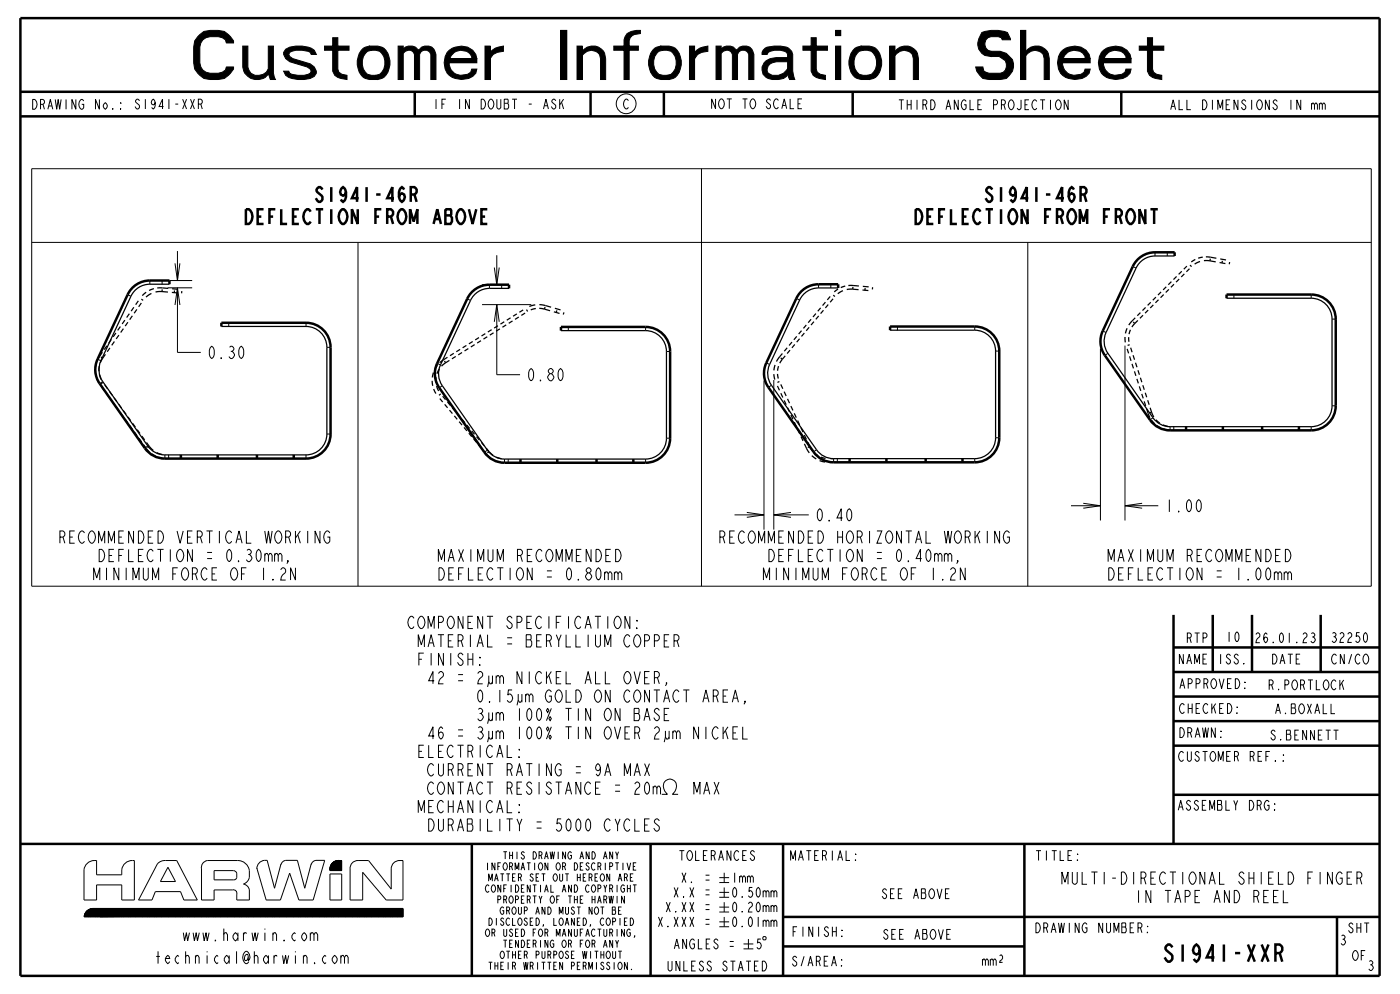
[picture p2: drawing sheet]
<svg xmlns="http://www.w3.org/2000/svg" width="285mm" height="202mm" viewBox="0 0 285 202" stroke-linecap="round" stroke-linejoin="round" font-family="sans-serif">
<defs><g id="words">
<g font-size="13">
<text x="12.4" y="16.2">Customer</text>
<text x="100.2" y="16.2">Information</text>
<text x="217.2" y="16.2">Sheet</text>
</g>
<text font-size="4.6" x="236.8" y="195.8">S1941-XXR</text>
<g font-size="3.9">
<text x="64.2" y="41.1">S1941-46R</text>
<text x="200.7" y="41.1">S1941-46R</text>
<text x="50.1" y="45.6">DEFLECTION FROM ABOVE</text>
<text x="186.6" y="45.6">DEFLECTION FROM FRONT</text>
</g>
<g font-size="3.3">
<text x="42.2" y="73">0.30</text>
<text x="107.2" y="77.5">0.80</text>
<text x="166.1" y="106.1">0.40</text>
<text x="237.3" y="104.2">1.00</text>
<text x="12.4" y="110.6">RECOMMENDED VERTICAL WORKING</text>
<text x="147" y="110.6">RECOMMENDED HORIZONTAL WORKING</text>
<text x="19.2" y="118.1">MINIMUM FORCE OF 1.2N</text>
<text x="20.2" y="114.4">DEFLECTION = 0.30mm,</text>
<text x="89.4" y="114.4">MAXIMUM RECOMMENDED</text>
<text x="89.4" y="118.1">DEFLECTION = 0.80mm</text>
<text x="155.7" y="118.1">MINIMUM FORCE OF 1.2N</text>
<text x="156.7" y="114.4">DEFLECTION = 0.40mm,</text>
<text x="225.9" y="114.4">MAXIMUM RECOMMENDED</text>
<text x="225.9" y="118.1">DEFLECTION = 1.00mm</text>
<text x="82.9" y="128">COMPONENT SPECIFICATION:</text>
<text x="84.8" y="131.7">MATERIAL = BERYLLIUM COPPER</text>
<text x="84.8" y="135.5">FINISH:</text>
<text x="86.8" y="139.2">42 = 2µm NICKEL ALL OVER,</text>
<text x="96.5" y="143">0.15µm GOLD ON CONTACT AREA,</text>
<text x="96.5" y="146.7">3µm 100% TIN ON BASE</text>
<text x="84.8" y="154.2">ELECTRICAL:</text>
<text x="86.8" y="150.5">46 = 3µm 100% TIN OVER 2µm NICKEL</text>
<text x="86.8" y="158">CURRENT RATING = 9A MAX</text>
<text x="86.8" y="161.7">CONTACT RESISTANCE = 20m</text>
<text x="141" y="161.7">MAX</text>
<text x="84.8" y="165.5">MECHANICAL:</text>
<text x="86.8" y="169.2">DURABILITY = 5000 CYCLES</text>
<text x="216.8" y="180">MULTI-DIRECTIONAL SHIELD FINGER</text>
<text x="231.4" y="183.8">IN TAPE AND REEL</text>
<text x="37.3" y="191.6">www.harwin.com</text>
<text x="31.4" y="196.2">technical@harwin.com</text>
</g>
<g font-size="2.6">
<text x="6.3" y="22.2">DRAWING No.:</text>
<text x="27.2" y="22.2">S1941-XXR</text>
<text x="88.1" y="22.2">IF IN DOUBT - ASK</text>
<text x="126.9" y="22.2">C</text>
<text x="144.6" y="22.1">NOT TO SCALE</text>
<text x="182.9" y="22.3">THIRD ANGLE PROJECTION</text>
<text x="238.3" y="22.3">ALL DIMENSIONS IN mm</text>
<text x="241.6" y="130.9">RTP</text>
<text x="249.7" y="130.7">10</text>
<text x="255.6" y="130.9">26.01.23</text>
<text x="271.2" y="130.8">32250</text>
<text x="240" y="135.2">NAME</text>
<text x="248" y="135.2">ISS.</text>
<text x="259" y="135.2">DATE</text>
<text x="271.3" y="135.2">CN/CO</text>
<text x="240.2" y="140.2">APPROVED:</text>
<text x="258.5" y="140.4">R.PORTLOCK</text>
<text x="240.2" y="145.3">CHECKED:</text>
<text x="259.7" y="145.3">A.BOXALL</text>
<text x="240" y="155">CUSTOMER REF.:</text>
<text x="240.1" y="150.2">DRAWN:</text>
<text x="258.7" y="150.7">S.BENNETT</text>
<text x="239.8" y="165">ASSEMBLY DRG:</text>
<text x="138.4" y="175.2">TOLERANCES</text>
<text x="138.7" y="179.7">X. =</text>
<text x="149" y="179.7">1mm</text>
<text x="160.8" y="175.2">MATERIAL:</text>
<text x="210.9" y="175.2">TITLE:</text>
<text x="135.5" y="185.7">X.XX =</text>
<text x="137.1" y="182.7">X.X =</text>
<text x="149" y="182.7">0.50mm</text>
<text x="149" y="185.7">0.20mm</text>
<text x="179.5" y="183">SEE ABOVE</text>
<text x="134" y="188.7">X.XXX =</text>
<text x="149" y="188.7">0.01mm</text>
<text x="161.2" y="190.7">FINISH:</text>
<text x="179.7" y="191.2">SEE ABOVE</text>
<text x="210.7" y="189.9">DRAWING NUMBER:</text>
<text x="274.6" y="189.9">SHT</text>
<text x="136" y="197.7">UNLESS STATED</text>
<text x="137.3" y="193.2">ANGLES =</text>
<text x="153.9" y="193.2">5</text>
<text x="161.2" y="196.7">S/AREA:</text>
<text x="200" y="196.6">mm²</text>
<text x="272.9" y="192.4">3</text>
<text x="275.5" y="195.5">OF</text>
<text x="278.6" y="197.6">3</text>
</g>
<g font-size="2">
<text x="99.1" y="177.2">INFORMATION OR DESCRIPTIVE</text>
<text x="99.7" y="179.4">MATTER SET OUT HEREON ARE</text>
<text x="102.7" y="174.9">THIS DRAWING AND ANY</text>
<text x="99.1" y="181.7">CONFIDENTIAL AND COPYRIGHT</text>
<text x="101.5" y="183.9">PROPERTY OF THE HARWIN</text>
<text x="99.1" y="190.7">OR USED FOR MANUFACTURING,</text>
<text x="99.7" y="188.4">DISCLOSED, LOANED, COPIED</text>
<text x="102.1" y="186.2">GROUP AND MUST NOT BE</text>
<text x="99.7" y="197.4">THEIR WRITTEN PERMISSION.</text>
<text x="102.1" y="195.2">OTHER PURPOSE WITHOUT</text>
<text x="102.7" y="192.9">TENDERING OR FOR ANY</text>
</g>
</g></defs>
<g fill="none" stroke="#000" stroke-width=".2">
<path d="M91.6 10.2a3.6 3.6 0 0 1 5.4 .9l.2 .8h-1.1v-.4a2.51 2.51 0 0 0-4-.3 2.51 2.51 0 0 0 .9 3.9l.8 .2 1.5-.2 .6-.4 .2-.6h1.1a2.66 2.66 0 0 1-3.1 2.1 3.4 3.4 0 0 1-3.4-4.7l.4-.8zM91.6 11.9h5.6v.9h-5.6zM209.5 10a2.61 2.61 0 0 1 2.8-.5 2.61 2.61 0 0 1 1.5 2.4v4.3h-1v-4.3a1.99 1.99 0 0 0-1.6-1.7 1.99 1.99 0 0 0-2.1 1.1v-.9zM6.5 34.4h273v85h-273zM143 34.4v85M6.5 49.4h273M34.2 58.6h5M34.5 57.1h4.7M35.7 53.6l.5 3.5 .5-3.5M36.2 51.1v6M36.2 58.6v13.1h4.7M73 49.4v70"/>
<path d="M98.2 58h2.5M100.7 54.5l.5 3.5 .5-3.5M101.2 52v6M209.5 49.4v70M35.7 62.1l.5-3.5 .5 3.5M98.2 62h10.1M100.7 65.5l.5-3.5 .5 3.5M101.2 62v14.3h4.8M155.7 77.5v30.3M157.7 77.4v30.4M224.3 71v35M229.3 70.4v35.6"/>
<path d="M149.7 104.8h6M152.2 104.3l3.5 .5-3.5 .5M157.7 104.8h7.1M161.2 104.3l-3.5 .5 3.5 .5M218.3 103h6M220.8 102.5l3.5 .5-3.5 .5M229.3 103h6.8M232.8 102.5l-3.5 .5 3.5 .5M135.9 139.2l-.2-.2h.2v.2l-.3 .4M151.4 148v2.5h1M151.9 143l-.2-.2h.2v.2l-.3 .4M17.8 175.8a2.35 2.35 0 0 1 1.9-.6v2.9h5.1a2.3 2.3 0 0 1 2.6-2.9v8h-2.6v-3h-5.1v3h-2.6v-6.1l.1-.5z"/>
<path d="M32.1 175.9l.5-.5 .7-.2h2.7l4.2 8h-2.7l-.7-1.7h-5.1l-.7 1.7h-2.8zM34.2 176.6l1.6 2.9h-3.1zM41.5 175.6l.8-.4h6.1a2.61 2.61 0 0 1 2.4 1.8 2.61 2.61 0 0 1-.8 2.8l-.4 .2a1.49 1.49 0 0 1 1.2 1.2v2h-2.5v-1.2a.69 .69 0 0 0-.9-.8h-3.8v2h-2.5l-.1-6.6 .2-.5zM43.6 177.3h4.3l.4 .5v.8a.61 .61 0 0 1-.7 .5h-4zM57.3 175.9l-1.3 4.9-1.6-5.6a1.76 1.76 0 0 0-2.1 1.7M63.4 175.9l-1.3 4.9-1.5-5.6h-2.4a1.15 1.15 0 0 0-.9 .8M63.4 176a1.15 1.15 0 0 1 1-.8h1.8l-2.4 8h-2.9l-1.9-5.4-1.9 5.4h-2.9l-1.9-6.5M67.2 177.9h2.4v5.3h-2.4zM67.9 177.3l1.7-1.8-1.7 1.8M68 175.5l-.5 .5M68.2 175.4l-.8 .8M68.3 175.3l-.9 1"/>
<path d="M68.5 175.3l-1.2 1.1M68.6 175.2l-1.3 1.3M68.6 175.2l-1.3 1.4M68.7 175.2l-1.5 1.5M68.8 175.2l-1.6 1.6M68.9 175.2l-1.7 1.7M69 175.2l-1.8 1.7M69 175.2l-1.8 1.8M69.1 175.2l-1.9 1.9M69.2 175.2l-2 1.9M69.2 175.2a1.77 1.77 0 0 0-1.9 2.1M69.2 175.2h.4"/>
<path d="M69.3 175.2l-2.1 2M69.3 175.2l-2 2.1M69.4 175.2l-2.1 2.1M69.5 175.2l-2.1 2.1M69.6 175.2l-2.1 2.1M69.6 175.2v2.1h-2.3M69.6 175.2l-2 2.1M69.6 175.3l-1.9 2M69.6 175.4l-1.9 1.9M69.6 175.4l-1.8 1.9M69.6 175.6l-1.6 1.7M69.6 175.7l-1.5 1.6"/>
<path d="M69.6 175.8l-1.5 1.5M69.6 175.8l-1.4 1.5M69.6 175.9l-1.3 1.4M69.6 176l-1.2 1.3M69.6 176.1l-1.2 1.2M69.6 176.1l-1.1 1.2M69.6 176.2l-1 1.1M69.6 176.3l-.9 1M69.6 176.4l-.8 .9M69.6 176.5l-.7 .8M69.6 176.6l-.7 .7M69.6 176.6l-.6 .7"/>
<path d="M69.6 176.7l-.5 .6M69.6 176.8l-.4 .5M69.6 176.9l-.4 .4M69.6 176.9l-.3 .4M69.6 177l-.2 .3M69.6 177.1l-.2 .2M69.6 177.1l-.1 .2M69.6 177.2v.1M81.3 175.2h.8v8h-3.4l-4.8-5.6v5.6h-2.6v-6.3a1.59 1.59 0 0 1 1.7-1.7h2.1l4.6 5.8v-4.1a1.69 1.69 0 0 1 1.7-1.7M134.9 161.7h1.1a1.72 1.72 0 0 1 .1-3 1.46 1.46 0 0 1 1.6 .7 1.46 1.46 0 0 1-.1 1.7l-.5 .6h1.1M146.6 178.7h2M146.6 179.7h2"/>
<path d="M147.6 177.7v2M17.1 186.7l1.8-1.7h63.2v1.7zM18 185.3l-.6 .5M18.1 185.2l-.8 .8M18.3 185.1l-1 1M18.4 185.1l-1.2 1.1M18.5 185l-1.3 1.3M18.6 185l-1.4 1.4M18.7 185l-1.6 1.5M18.8 185l-1.7 1.6M18.9 185l-1.7 1.7M19 185l-1.8 1.7"/>
<path d="M19.1 185l-1.8 1.7M19.2 185l-1.8 1.7M19.2 185l-1.7 1.7M19.3 185l-1.8 1.7M19.4 185l-1.8 1.7M19.4 185l-1.7 1.7M19.5 185l-1.7 1.7M19.6 185l-1.8 1.7M19.7 185l-1.8 1.7M19.7 185l-1.7 1.7M19.8 185l-1.8 1.7M19.9 185l-1.8 1.7"/>
<path d="M20 185l-1.8 1.7M20 185l-1.7 1.7M20.1 185l-1.8 1.7M20.2 185l-1.8 1.7M20.2 185l-1.7 1.7M20.3 185l-1.7 1.7M20.4 185l-1.8 1.7M20.5 185l-1.8 1.7M20.5 185l-1.7 1.7M20.6 185l-1.8 1.7M20.7 185l-1.8 1.7M20.7 185l-1.7 1.7"/>
<path d="M20.8 185l-1.7 1.7M20.9 185l-1.8 1.7M21 185l-1.8 1.7M21 185l-1.7 1.7M21.1 185l-1.7 1.7M21.2 185l-1.8 1.7M21.2 185l-1.7 1.7M21.3 185l-1.8 1.7M21.4 185l-1.8 1.7M21.5 185l-1.8 1.7M21.5 185l-1.7 1.7M21.6 185l-1.8 1.7"/>
<path d="M21.7 185l-1.8 1.7M21.7 185l-1.7 1.7M21.8 185l-1.7 1.7M21.9 185l-1.8 1.7M22 185l-1.8 1.7M22 185l-1.7 1.7M22.1 185l-1.8 1.7M22.2 185l-1.8 1.7M22.2 185l-1.7 1.7M22.3 185l-1.7 1.7M22.4 185l-1.8 1.7M22.5 185l-1.8 1.7"/>
<path d="M22.5 185l-1.7 1.7M22.6 185l-1.7 1.7M22.7 185l-1.8 1.7M22.8 185l-1.8 1.7M22.8 185l-1.7 1.7M22.9 185l-1.8 1.7M23 185l-1.8 1.7M23 185l-1.7 1.7M23.1 185l-1.7 1.7M23.2 185l-1.8 1.7M23.3 185l-1.8 1.7M23.3 185l-1.7 1.7"/>
<path d="M23.4 185l-1.7 1.7M23.5 185l-1.8 1.7M23.6 185l-1.8 1.7M23.6 185l-1.7 1.7M23.7 185l-1.8 1.7M23.8 185l-1.8 1.7M23.8 185l-1.7 1.7M23.9 185l-1.7 1.7M24 185l-1.8 1.7M24.1 185l-1.8 1.7M24.1 185l-1.7 1.7M24.2 185l-1.7 1.7"/>
<path d="M24.3 185l-1.8 1.7M24.4 185l-1.8 1.7M24.4 185l-1.7 1.7M24.5 185l-1.8 1.7M24.5 185l-1.7 1.7M24.6 185l-1.7 1.7M24.7 185l-1.8 1.7M24.8 185l-1.8 1.7M24.8 185l-1.7 1.7M24.9 185l-1.7 1.7M25 185l-1.8 1.7M25.1 185l-1.8 1.7"/>
<path d="M25.1 185l-1.7 1.7M25.2 185l-1.8 1.7M25.3 185l-1.8 1.7M25.3 185l-1.7 1.7M25.4 185l-1.7 1.7M25.5 185l-1.8 1.7M25.6 185l-1.8 1.7M25.6 185l-1.7 1.7M25.7 185l-1.7 1.7M25.8 185l-1.8 1.7M25.9 185l-1.8 1.7M25.9 185l-1.7 1.7"/>
<path d="M26 185l-1.8 1.7M26.1 185l-1.8 1.7M26.1 185l-1.7 1.7M26.2 185l-1.7 1.7M26.3 185l-1.8 1.7M26.4 185l-1.8 1.7M26.4 185l-1.7 1.7M26.5 185l-1.8 1.7M26.6 185l-1.8 1.7M26.7 185l-1.8 1.7M26.7 185l-1.7 1.7M26.8 185l-1.8 1.7"/>
<path d="M26.9 185l-1.8 1.7M26.9 185l-1.7 1.7M27 185l-1.7 1.7M27.1 185l-1.8 1.7M27.2 185l-1.8 1.7M27.2 185l-1.7 1.7M27.3 185l-1.8 1.7M27.4 185l-1.8 1.7M27.5 185l-1.8 1.7M27.5 185l-1.7 1.7M27.6 185l-1.8 1.7M27.6 185l-1.7 1.7"/>
<path d="M27.7 185l-1.7 1.7M27.8 185l-1.8 1.7M27.9 185l-1.8 1.7M27.9 185l-1.7 1.7M28 185l-1.8 1.7M28.1 185l-1.8 1.7M28.2 185l-1.8 1.7M28.2 185l-1.7 1.7M28.3 185l-1.8 1.7M28.4 185l-1.8 1.7M28.4 185l-1.7 1.7M28.5 185l-1.7 1.7"/>
<path d="M28.6 185l-1.8 1.7M28.7 185l-1.8 1.7M28.7 185l-1.7 1.7M28.8 185l-1.8 1.7M28.9 185l-1.8 1.7M29 185l-1.8 1.7M29 185l-1.7 1.7M29.1 185l-1.8 1.7M29.2 185l-1.8 1.7M29.2 185l-1.7 1.7M29.3 185l-1.7 1.7M29.4 185l-1.8 1.7"/>
<path d="M29.5 185l-1.8 1.7M29.5 185l-1.7 1.7M29.6 185l-1.8 1.7M29.7 185l-1.8 1.7M29.7 185l-1.7 1.7M29.8 185l-1.7 1.7M29.9 185l-1.8 1.7M30 185l-1.8 1.7M30 186.5l-9.6 .2M30 185l-1.7 1.7M30.1 185l-1.7 1.7M30.2 185l-1.8 1.7"/>
<path d="M30.3 185l-1.8 1.7M30.3 185l-1.7 1.7M30.4 185l-1.8 1.7M30.5 185l-1.8 1.7M30.5 185l-1.7 1.7M30.6 185l-1.7 1.7M30.7 185l-1.8 1.7M30.8 185l-1.8 1.7M30.8 185l-1.7 1.7M30.9 185l-1.8 1.7M31 185l-1.8 1.7M31 185l-1.7 1.7"/>
<path d="M31.1 185l-1.8 1.7M31.2 185l-1.8 1.7M31.2 185l-1.7 1.7M31.3 185l-1.7 1.7M31.4 185l-1.8 1.7M31.5 185l-1.8 1.7M31.5 185l-1.7 1.7M31.6 185l-1.7 1.7M31.7 185l-1.8 1.7M31.8 185l-1.8 1.7M31.8 185l-1.7 1.7M31.9 185l-1.8 1.7"/>
<path d="M32 185l-1.8 1.7M32 185l-1.7 1.7M32.1 185l-1.7 1.7M32.2 185l-1.8 1.7M32.3 185l-1.8 1.7M32.3 185l-1.7 1.7M32.4 185l-1.7 1.7M32.5 185l-1.8 1.7M32.6 185l-1.8 1.7M32.6 185l-1.7 1.7M32.7 185l-1.8 1.7M32.8 185l-1.8 1.7"/>
<path d="M32.8 185l-1.7 1.7M32.9 185l-1.7 1.7M33 185l-1.8 1.7M33.1 185l-1.8 1.7M33.1 185l-1.7 1.7M33.2 185l-1.7 1.7M33.3 185l-1.8 1.7M33.4 185l-1.8 1.7M33.4 185l-1.7 1.7M33.5 185l-1.8 1.7M33.6 185l-1.8 1.7M33.6 185l-1.7 1.7"/>
<path d="M33.7 185l-1.7 1.7M33.8 185l-1.8 1.7M33.9 185l-1.8 1.7M33.9 185l-1.7 1.7M34 185l-1.8 1.7M34.1 185l-1.8 1.7M34.1 185l-1.7 1.7M34.2 185l-1.8 1.7M34.3 185l-1.8 1.7M34.3 185l-1.7 1.7M34.4 185l-1.7 1.7M34.5 185l-1.8 1.7"/>
<path d="M34.6 185l-1.8 1.7M34.6 185l-1.7 1.7M34.7 185l-1.8 1.7M34.8 185l-1.8 1.7M34.9 185l-1.8 1.7M34.9 185l-1.7 1.7M35 185l-1.8 1.7M35.1 185l-1.8 1.7M35.1 185l-1.7 1.7M35.2 185l-1.7 1.7M35.3 185l-1.8 1.7M35.4 185l-1.8 1.7"/>
<path d="M35.4 185l-1.7 1.7M35.5 185l-1.8 1.7M35.6 185l-1.8 1.7M35.7 185l-1.8 1.7M35.7 185l-1.7 1.7M35.8 185l-1.8 1.7M35.9 185l-1.8 1.7M35.9 185l-1.7 1.7M36 185l-1.7 1.7M36.1 185l-1.8 1.7M36.2 185l-1.8 1.7M36.2 185l-1.7 1.7"/>
<path d="M36.3 185l-1.8 1.7M36.4 185l-1.8 1.7M36.5 185l-1.8 1.7M36.5 185l-1.7 1.7M36.6 185l-1.8 1.7M36.7 185l-1.8 1.7M36.7 185l-1.7 1.7M36.8 185l-1.7 1.7M36.9 185l-1.8 1.7M37 185l-1.8 1.7M37 185l-1.7 1.7M37.1 185l-1.8 1.7"/>
<path d="M37.2 185l-1.8 1.7M37.2 185l-1.7 1.7M37.3 185l-1.7 1.7M37.4 185l-1.8 1.7M37.4 185l-1.7 1.7M37.5 185l-1.7 1.7M37.6 185l-1.8 1.7M37.7 185l-1.8 1.7M37.7 185l-1.7 1.7M37.8 185l-1.8 1.7M37.9 185l-1.8 1.7M38 185l-1.8 1.7"/>
<path d="M38 185l-1.7 1.7M38.1 185l-1.8 1.7M38.2 185l-1.8 1.7M38.2 185l-1.7 1.7M38.3 185l-1.7 1.7M38.4 185l-1.8 1.7M38.5 185l-1.8 1.7M38.5 185l-1.7 1.7M38.6 185l-1.8 1.7M38.7 185l-1.8 1.7M38.7 185l-1.7 1.7M38.8 185l-1.7 1.7"/>
<path d="M38.9 185l-1.8 1.7M39 185l-1.8 1.7M39 185l-1.7 1.7M39.1 185l-1.7 1.7M39.2 185l-1.8 1.7M39.3 185l-1.8 1.7M39.3 185l-1.7 1.7M39.4 185l-1.8 1.7M39.5 185l-1.8 1.7M39.5 185l-1.7 1.7M39.6 185l-1.7 1.7M39.7 185l-1.8 1.7"/>
<path d="M39.8 185l-1.8 1.7M39.8 185l-1.7 1.7M39.9 185l-1.7 1.7M40 185l-1.8 1.7M40.1 185l-1.8 1.7M40.1 185l-1.7 1.7M40.2 185l-1.8 1.7M40.3 185l-1.8 1.7M40.3 185l-1.7 1.7M40.4 185l-1.7 1.7M40.5 185l-1.8 1.7M40.5 185l-1.7 1.7"/>
<path d="M40.6 185l-1.7 1.7M40.7 185l-1.8 1.7M40.8 185l-1.8 1.7M40.8 185l-1.7 1.7M40.9 185l-1.8 1.7M41 185l-1.8 1.7M41 185l-1.7 1.7M41.1 185l-1.7 1.7M41.2 185l-1.8 1.7M41.3 185l-1.8 1.7M41.3 185l-1.7 1.7M41.4 185l-1.7 1.7"/>
<path d="M41.5 185l-1.8 1.7M41.6 185l-1.8 1.7M41.6 185l-1.7 1.7M41.7 185l-1.8 1.7M41.8 185l-1.8 1.7M41.8 185l-1.7 1.7M41.9 185l-1.7 1.7M42 185l-1.8 1.7M42.1 185l-1.8 1.7M42.1 185l-1.7 1.7M42.2 185l-1.8 1.7M42.3 185l-1.8 1.7"/>
<path d="M42.4 185l-1.8 1.7M42.4 185l-1.7 1.7M42.5 185l-1.8 1.7M42.6 185l-1.8 1.7M42.6 185l-1.7 1.7M42.7 185l-1.7 1.7M42.8 185l-1.8 1.7M42.9 185l-1.8 1.7M42.9 185l-1.7 1.7M43 185l-1.8 1.7M43.1 185l-1.8 1.7M43.2 185l-1.8 1.7"/>
<path d="M43.2 185l-1.7 1.7M43.3 185l-1.8 1.7M43.4 185l-1.8 1.7M43.4 185l-1.7 1.7M43.5 185l-1.7 1.7M43.6 185l-1.8 1.7M43.7 185l-1.8 1.7M43.7 185l-1.7 1.7M43.8 185l-1.8 1.7M43.9 185l-1.8 1.7M43.9 185l-1.7 1.7M44 185l-1.8 1.7"/>
<path d="M44.1 185l-1.8 1.7M44.1 185l-1.7 1.7M44.2 185l-1.7 1.7M44.3 185l-1.8 1.7M44.4 185l-1.8 1.7M44.4 185l-1.7 1.7M44.5 185l-1.8 1.7M44.6 185l-1.8 1.7M44.7 185l-1.8 1.7M44.7 185l-1.7 1.7M44.8 185l-1.8 1.7M44.9 185l-1.8 1.7"/>
<path d="M44.9 185l-1.7 1.7M45 185l-1.7 1.7M45.1 185l-1.8 1.7M45.2 185l-1.8 1.7M45.2 185l-1.7 1.7M45.3 185l-1.8 1.7M45.4 185l-1.8 1.7M45.5 185l-1.8 1.7M45.5 185l-1.7 1.7M45.6 185l-1.8 1.7M45.7 185l-1.8 1.7M45.7 185l-1.7 1.7"/>
<path d="M45.8 185l-1.7 1.7M45.9 185l-1.8 1.7M46 185l-1.8 1.7M46 185l-1.7 1.7M46.1 185l-1.8 1.7M46.2 185l-1.8 1.7M46.2 185l-1.7 1.7M46.3 185l-1.7 1.7M46.4 185l-1.8 1.7M46.5 185l-1.8 1.7M46.5 185l-1.7 1.7M46.6 185l-1.7 1.7"/>
<path d="M46.7 185l-1.8 1.7M46.8 185l-1.8 1.7M46.8 185l-1.7 1.7M46.9 185l-1.8 1.7M47 185l-1.8 1.7M47 185l-1.7 1.7M47.1 185l-1.8 1.7M47.2 185l-1.8 1.7M47.2 185l-1.7 1.7M47.3 185l-1.7 1.7M47.4 185l-1.8 1.7M47.5 185l-1.8 1.7"/>
<path d="M47.5 185l-1.7 1.7M47.6 185l-1.8 1.7M47.7 185l-1.8 1.7M47.7 185l-1.7 1.7M47.8 185l-1.7 1.7M47.9 185l-1.8 1.7M48 185l-1.8 1.7M48 185l-1.7 1.7M48.1 185l-1.7 1.7M48.2 185l-1.8 1.7M48.3 185l-1.8 1.7M48.3 185l-1.7 1.7"/>
<path d="M48.4 185l-1.8 1.7M48.5 185l-1.8 1.7M48.5 185l-1.7 1.7M48.6 185l-1.7 1.7M48.7 185l-1.8 1.7M48.8 185l-1.8 1.7M48.8 185l-1.7 1.7M48.9 185l-1.7 1.7M49 185l-1.8 1.7M49.1 185l-1.8 1.7M49.1 185l-1.7 1.7M49.2 185l-1.8 1.7"/>
<path d="M49.3 185l-1.8 1.7M49.3 185l-1.7 1.7M49.4 185l-1.7 1.7M49.5 185l-1.8 1.7M49.6 185l-1.8 1.7M49.6 185l-1.7 1.7M49.7 185l-1.8 1.7M49.8 185l-1.8 1.7M49.9 185l-1.8 1.7M49.9 185l-1.7 1.7M50 185l-1.8 1.7M50.1 185l-1.8 1.7"/>
<path d="M50.1 185l-1.7 1.7M50.2 185l-1.7 1.7M50.3 185l-1.8 1.7M50.3 185l-1.7 1.7M50.4 185l-1.7 1.7M50.5 185l-1.8 1.7M50.6 185l-1.8 1.7M50.6 185l-1.7 1.7M50.7 185l-1.8 1.7M50.8 185l-1.8 1.7M50.8 185l-1.7 1.7M50.9 185l-1.7 1.7"/>
<path d="M51 185l-1.8 1.7M51.1 185l-1.8 1.7M51.1 185l-1.7 1.7M51.2 185l-1.8 1.7M51.3 185l-1.8 1.7M51.4 185l-1.8 1.7M51.4 185l-1.7 1.7M51.5 185l-1.8 1.7M51.6 185l-1.8 1.7M51.6 185l-1.7 1.7M51.7 185l-1.7 1.7M51.8 185l-1.8 1.7"/>
<path d="M51.9 185l-1.8 1.7M51.9 185l-1.7 1.7M52 185l-1.8 1.7M52.1 185l-1.8 1.7M52.2 185l-1.8 1.7M52.2 185l-1.7 1.7M52.3 185l-1.8 1.7M52.4 185l-1.8 1.7M52.4 185l-1.7 1.7M52.5 185l-1.7 1.7M52.6 185l-1.8 1.7M52.7 185l-1.8 1.7"/>
<path d="M52.7 185l-1.7 1.7M52.8 185l-1.8 1.7M52.9 185l-1.8 1.7M53 185l-1.8 1.7M53 185l-1.7 1.7M53.1 185l-1.8 1.7M53.2 185l-1.8 1.7M53.2 185l-1.7 1.7M53.3 185l-1.7 1.7M53.4 185l-1.8 1.7M53.4 185l-1.7 1.7M53.5 185l-1.8 1.7"/>
<path d="M53.6 185l-1.8 1.7M53.7 185l-1.8 1.7M53.7 185l-1.7 1.7M53.8 185l-1.8 1.7M53.9 185l-1.8 1.7M53.9 185l-1.7 1.7M54 185l-1.7 1.7M54.1 185l-1.8 1.7M54.2 185l-1.8 1.7M54.2 185l-1.7 1.7M54.3 185l-1.8 1.7M54.4 185l-1.8 1.7"/>
<path d="M54.5 185l-1.8 1.7M54.5 185l-1.7 1.7M54.6 185l-1.8 1.7M54.7 185l-1.8 1.7M54.7 185l-1.7 1.7M54.8 185l-1.7 1.7M54.9 185l-1.8 1.7M55 185l-1.8 1.7M55 185l-1.7 1.7M55.1 185l-1.8 1.7M55.2 185l-1.8 1.7M55.2 185l-1.7 1.7"/>
<path d="M55.3 185l-1.7 1.7M55.4 185l-1.8 1.7M55.5 185l-1.8 1.7M55.5 185l-1.7 1.7M55.6 185l-1.7 1.7M55.7 185l-1.8 1.7M55.8 185l-1.8 1.7M55.8 185l-1.7 1.7M55.9 185l-1.8 1.7M56 185l-1.8 1.7M56 185l-1.7 1.7M56.1 185l-1.7 1.7"/>
<path d="M56.2 185l-1.8 1.7M56.3 185l-1.8 1.7M56.3 185l-1.7 1.7M56.4 185l-1.7 1.7M56.5 185l-1.8 1.7M56.6 185l-1.8 1.7M56.6 185l-1.7 1.7M56.7 185l-1.8 1.7M56.7 185l-1.7 1.7M56.8 185l-1.7 1.7M56.9 185l-1.8 1.7M57 185l-1.8 1.7"/>
<path d="M57 185l-1.7 1.7M57.1 185l-1.7 1.7M57.2 185l-1.8 1.7M57.3 185l-1.8 1.7M57.3 185l-1.7 1.7M57.4 185l-1.8 1.7M57.5 185l-1.8 1.7M57.5 185l-1.7 1.7M57.6 185l-1.7 1.7M57.7 185l-1.8 1.7M57.8 185l-1.8 1.7M57.8 185l-1.7 1.7"/>
<path d="M57.9 185l-1.7 1.7M58 185l-1.8 1.7M58.1 185l-1.8 1.7M58.1 185l-1.7 1.7M58.2 185l-1.8 1.7M58.3 185l-1.8 1.7M58.3 185l-1.7 1.7M58.4 185l-1.7 1.7M58.5 185l-1.8 1.7M58.6 185l-1.8 1.7M58.6 185l-1.7 1.7M58.7 185l-1.8 1.7"/>
<path d="M58.8 185l-1.8 1.7M58.9 185l-1.8 1.7M58.9 185l-1.7 1.7M59 185l-1.8 1.7M59.1 185l-1.8 1.7M59.1 185l-1.7 1.7M59.2 185l-1.7 1.7M59.3 185l-1.8 1.7M59.4 185l-1.8 1.7M59.4 185l-1.7 1.7M59.5 185l-1.8 1.7M59.6 185l-1.8 1.7"/>
<path d="M59.7 185l-1.8 1.7M59.7 185l-1.7 1.7M59.8 185l-1.8 1.7M59.8 185l-1.7 1.7M59.9 185l-1.7 1.7M60 185l-1.8 1.7M60.1 185l-1.8 1.7M60.1 185l-1.7 1.7M60.2 185l-1.8 1.7M60.3 185l-1.8 1.7M60.4 185l-1.8 1.7M60.4 185l-1.7 1.7"/>
<path d="M60.5 185l-1.8 1.7M60.6 185l-1.8 1.7M60.6 185l-1.7 1.7M60.7 185l-1.7 1.7M60.8 185l-1.8 1.7M60.9 185l-1.8 1.7M60.9 185l-1.7 1.7M61 185l-1.8 1.7M61.1 185l-1.8 1.7M61.2 185l-1.8 1.7M61.2 185l-1.7 1.7M61.3 185l-1.8 1.7"/>
<path d="M61.4 185l-1.8 1.7M61.4 185l-1.7 1.7M61.5 185l-1.7 1.7M61.6 185l-1.8 1.7M61.7 185l-1.8 1.7M61.7 185l-1.7 1.7M61.8 185l-1.8 1.7M61.9 185l-1.8 1.7M62 185l-1.8 1.7M62 185l-1.7 1.7M62.1 185l-1.8 1.7M62.2 185l-1.8 1.7"/>
<path d="M62.2 185l-1.7 1.7M62.3 185l-1.7 1.7M62.4 185l-1.8 1.7M62.5 185l-1.8 1.7M62.5 185l-1.7 1.7M62.6 185l-1.8 1.7M62.7 185l-1.8 1.7M62.7 185l-1.7 1.7M62.8 185l-1.7 1.7M62.9 185l-1.8 1.7M63 185l-1.8 1.7M63 185l-1.7 1.7"/>
<path d="M63.1 185l-1.7 1.7M63.2 185l-1.8 1.7M63.2 185l-1.7 1.7M63.3 185l-1.8 1.7M63.4 185l-1.8 1.7M63.5 185l-1.8 1.7M63.5 185l-1.7 1.7M63.6 185l-1.8 1.7M63.7 185l-1.8 1.7M63.7 185l-1.7 1.7M63.8 185l-1.7 1.7M63.9 185l-1.8 1.7"/>
<path d="M64 185l-1.8 1.7M64 185l-1.7 1.7M64.1 185l-1.8 1.7M64.2 185l-1.8 1.7M64.2 185l-1.7 1.7M64.3 185l-1.7 1.7M64.4 185l-1.8 1.7M64.5 185l-1.8 1.7M64.5 185l-1.7 1.7M64.6 185l-1.7 1.7M64.7 185l-1.8 1.7M64.8 185l-1.8 1.7"/>
<path d="M64.8 185l-1.7 1.7M64.9 185l-1.8 1.7M65 185l-1.8 1.7M65 185l-1.7 1.7M65.1 185l-1.7 1.7M65.2 185l-1.8 1.7M65.3 185l-1.8 1.7M65.3 185l-1.7 1.7M65.4 185l-1.7 1.7M65.5 185l-1.8 1.7M65.6 185l-1.8 1.7M65.6 185l-1.7 1.7"/>
<path d="M65.7 185l-1.8 1.7M65.8 185l-1.8 1.7M65.8 185l-1.7 1.7M65.9 185l-1.7 1.7M66 185l-1.8 1.7M66.1 185l-1.8 1.7M66.1 185l-1.7 1.7M66.2 185l-1.8 1.7M66.3 185l-1.8 1.7M66.3 185l-1.7 1.7M66.4 185l-1.8 1.7M66.5 185l-1.8 1.7"/>
<path d="M66.5 185l-1.7 1.7M66.6 185l-1.7 1.7M66.7 185l-1.8 1.7M66.8 185l-1.8 1.7M66.8 185l-1.7 1.7M66.9 185l-1.7 1.7M67 185l-1.8 1.7M67.1 185l-1.8 1.7M67.1 185l-1.7 1.7M67.2 185l-1.8 1.7M67.3 185l-1.8 1.7M67.3 185l-1.7 1.7"/>
<path d="M67.4 185l-1.7 1.7M67.5 185l-1.8 1.7M67.6 185l-1.8 1.7M67.6 185l-1.7 1.7M67.7 185l-1.8 1.7M67.8 185l-1.8 1.7M67.9 185l-1.8 1.7M67.9 185l-1.7 1.7M68 185l-1.8 1.7M68.1 185l-1.8 1.7M68.1 185l-1.7 1.7M68.2 185l-1.7 1.7"/>
<path d="M68.3 185l-1.8 1.7M68.4 185l-1.8 1.7M68.4 185l-1.7 1.7M68.5 185l-1.8 1.7M68.6 185l-1.8 1.7M68.7 185l-1.8 1.7M68.7 185l-1.7 1.7M68.8 185l-1.8 1.7M68.9 185l-1.8 1.7M68.9 185l-1.7 1.7M69 185l-1.7 1.7M69.1 185l-1.8 1.7"/>
<path d="M69.2 185l-1.8 1.7M69.2 185l-1.7 1.7M69.3 185l-1.8 1.7M69.4 185l-1.8 1.7M69.5 185l-1.8 1.7M69.5 185l-1.7 1.7M69.6 185l-1.8 1.7M69.6 185l-1.7 1.7M69.7 185l-1.7 1.7M69.8 185l-1.8 1.7M69.9 185l-1.8 1.7M69.9 185l-1.7 1.7"/>
<path d="M70 185l-1.8 1.7M70.1 185l-1.8 1.7M70.2 185l-1.8 1.7M70.2 185l-1.7 1.7M70.3 185l-1.8 1.7M70.4 185l-1.8 1.7M70.4 185l-1.7 1.7M70.5 185l-1.7 1.7M70.6 185l-1.8 1.7M70.7 185l-1.8 1.7M70.7 185l-1.7 1.7M70.8 185l-1.8 1.7"/>
<path d="M70.9 185l-1.8 1.7M71 185l-1.8 1.7M71 185l-1.7 1.7M71.1 185l-1.8 1.7M71.2 185l-1.8 1.7M71.2 185l-1.7 1.7M71.3 185l-1.7 1.7M71.4 185l-1.8 1.7M71.5 185l-1.8 1.7M71.5 185l-1.7 1.7M71.6 185l-1.8 1.7M71.7 185l-1.8 1.7"/>
<path d="M71.7 185l-1.7 1.7M71.8 185l-1.7 1.7M71.9 185l-1.8 1.7M72 185l-1.8 1.7M72 185l-1.7 1.7M72.1 185l-1.7 1.7M72.2 185l-1.8 1.7M72.3 185l-1.8 1.7M72.3 185l-1.7 1.7M72.4 185l-1.8 1.7M72.5 185l-1.8 1.7M72.5 185l-1.7 1.7"/>
<path d="M72.6 185l-1.7 1.7M72.7 185l-1.8 1.7M72.7 185l-1.7 1.7M72.8 185l-1.7 1.7M72.9 185l-1.8 1.7M73 185l-1.8 1.7M73 185l-1.7 1.7M73.1 185l-1.8 1.7M73.2 185l-1.8 1.7M73.2 185l-1.7 1.7M73.3 185l-1.7 1.7M73.4 185l-1.8 1.7"/>
<path d="M73.5 185l-1.8 1.7M73.5 185l-1.7 1.7M73.6 185l-1.7 1.7M73.7 185l-1.8 1.7M73.8 185l-1.8 1.7M73.8 185l-1.7 1.7M73.9 185l-1.8 1.7M74 185l-1.8 1.7M74 185l-1.7 1.7M74.1 185l-1.7 1.7M74.2 185l-1.8 1.7M74.3 185l-1.8 1.7"/>
<path d="M74.3 185l-1.7 1.7M74.4 185l-1.7 1.7M74.5 185l-1.8 1.7M74.6 185l-1.8 1.7M74.6 185l-1.7 1.7M74.7 185l-1.8 1.7M74.8 185l-1.8 1.7M74.8 185l-1.7 1.7M74.9 185l-1.7 1.7M75 185l-1.8 1.7M75.1 185l-1.8 1.7M75.1 185l-1.7 1.7"/>
<path d="M75.2 185l-1.8 1.7M75.3 185l-1.8 1.7M75.4 185l-1.8 1.7M75.4 185l-1.7 1.7M75.5 185l-1.8 1.7M75.6 185l-1.8 1.7M75.6 185l-1.7 1.7M75.7 185l-1.7 1.7M75.8 185l-1.8 1.7M75.9 185l-1.8 1.7M75.9 185l-1.7 1.7M76 185l-1.8 1.7"/>
<path d="M76.1 185l-1.8 1.7M76.1 185l-1.7 1.7M76.2 185l-1.8 1.7M76.3 185l-1.8 1.7M76.3 185l-1.7 1.7M76.4 185l-1.7 1.7M76.5 185l-1.8 1.7M76.6 185l-1.8 1.7M76.6 185l-1.7 1.7M76.7 185l-1.8 1.7M76.8 185l-1.8 1.7M76.9 185l-1.8 1.7"/>
<path d="M76.9 185l-1.7 1.7M77 185l-1.8 1.7M77.1 185l-1.8 1.7M77.1 185l-1.7 1.7M77.2 185l-1.7 1.7M77.3 185l-1.8 1.7M77.4 185l-1.8 1.7M77.4 185l-1.7 1.7M77.5 185l-1.8 1.7M77.6 185l-1.8 1.7M77.7 185l-1.8 1.7M77.7 185l-1.7 1.7"/>
<path d="M77.8 185l-1.8 1.7M77.9 185l-1.8 1.7M77.9 185l-1.7 1.7M78 185l-1.7 1.7M78.1 185l-1.8 1.7M78.2 185l-1.8 1.7M78.2 185l-1.7 1.7M78.3 185l-1.8 1.7M78.4 185l-1.8 1.7M78.5 185l-1.8 1.7M78.5 185l-1.7 1.7M78.6 185l-1.8 1.7"/>
<path d="M78.7 185l-1.8 1.7M78.7 185l-1.7 1.7M78.8 185l-1.7 1.7M78.9 185l-1.8 1.7M79 185l-1.8 1.7M79 185l-1.7 1.7M79.1 185l-1.8 1.7M79.2 185l-1.8 1.7M79.2 185l-1.7 1.7M79.3 185l-1.8 1.7M79.4 185l-1.8 1.7M79.4 185l-1.7 1.7"/>
<path d="M79.5 185l-1.7 1.7M79.6 185l-1.8 1.7M79.7 185l-1.8 1.7M79.7 185l-1.7 1.7M79.8 185l-1.8 1.7M79.9 185l-1.8 1.7M80 185l-1.8 1.7M80 185l-1.7 1.7M80.1 185l-1.8 1.7M80.2 185l-1.8 1.7M80.2 185l-1.7 1.7M80.3 185l-1.7 1.7"/>
<path d="M80.4 185l-1.8 1.7M80.5 185l-1.8 1.7M80.5 185l-1.7 1.7M80.6 185l-1.8 1.7M80.7 185l-1.8 1.7M80.7 185l-1.7 1.7M80.8 185l-1.7 1.7M80.9 185l-1.8 1.7M81 185l-1.8 1.7M81 185l-1.7 1.7M81.1 185l-1.7 1.7M81.2 185l-1.8 1.7"/>
<path d="M81.3 185l-1.8 1.7M81.3 185l-1.7 1.7M81.4 185l-1.8 1.7M81.5 185l-1.8 1.7M81.5 185l-1.7 1.7M81.6 185l-1.7 1.7M81.7 185l-1.8 1.7M81.8 185l-1.8 1.7M81.8 185l-1.7 1.7M81.9 185l-1.7 1.7M82 185l-1.8 1.7M82.1 185l-1.8 1.7"/>
<path d="M82.1 185l-1.7 1.7M82.1 185.1l-1.6 1.6M82.1 185.1l-1.5 1.6M82.1 185.2l-1.4 1.5M82.1 185.3l-1.3 1.4M82.1 185.4l-1.2 1.3M82.1 185.5l-1.2 1.2M82.1 185.5l-1.1 1.2M82.1 185.6l-1 1.1M82.1 185.7l-1 1M82.1 185.8l-.9 .9M82.1 185.8l-.8 .9"/>
<path d="M82.1 185.9l-.7 .8M82.1 186l-.7 .7M82.1 186l-.6 .7M82.1 186.1l-.5 .6M82.1 186.2l-.4 .5M82.1 186.3l-.4 .4M82.1 186.3l-.3 .4M82.1 186.4l-.2 .3M82.1 186.5l-.2 .2M82.1 186.6l-.1 .1M82.1 186.6v.1M146.6 181.7h2"/>
<path d="M146.6 182.7h2M146.6 184.7h2M146.6 185.7h2M146.6 187.7h2M146.6 188.7h2M147.6 180.7v2M147.6 183.7v2M147.6 186.7v2M151.5 192.2h2M151.5 193.2h2M152.5 191.2v2M155.6 190.7h.4l.1 .2v.3l-.1 .2h-.4l-.1-.2v-.3z"/>
<circle cx="127.6" cy="21.1" r="2.02"/>
</g>
<path d="M91.6 10.2a3.6 3.6 0 0 1 5.4 .9l.2 .8h-1.1v-.4a2.51 2.51 0 0 0-4-.3 2.51 2.51 0 0 0 .9 3.9l.8 .2 1.5-.2 .6-.4 .2-.6h1.1a2.66 2.66 0 0 1-3.1 2.1 3.4 3.4 0 0 1-3.4-4.7l.4-.8zM91.6 11.9h5.6v.9h-5.6zM209.5 10a2.61 2.61 0 0 1 2.8-.5 2.61 2.61 0 0 1 1.5 2.4v4.3h-1v-4.3a1.99 1.99 0 0 0-1.6-1.7 1.99 1.99 0 0 0-2.1 1.1v-.9z" fill="#000"/>
<g fill="none" stroke="#000" stroke-width=".51">
<path d="M4.2 3.7h277v195h-277zM4.2 18.7h277M84.5 18.7v5M120.4 18.7v5M135.3 18.7v5M173.8 18.7v5M228.5 18.7v5M4.2 23.7h277M36.9 92.6v.8M59.9 92.6v.8M106.1 93.5v.7M129.1 93.5v.7"/>
<path d="M173.1 93.4v.7M196.1 93.4v.7M241.7 86.9v.7M264.7 86.9v.7M239.2 136.8h42M239.2 131.8h42M239.2 125.2v46.6M247.2 125.2v11.6M255.2 125.2v11.6M269.2 125.2v11.6M239.2 151.8h42M239.2 146.8h42"/>
<path d="M239.2 141.8h42M4.2 171.8h277M96.2 171.8v26.9M132.6 171.8v26.9M159.6 171.8v26.9M208.8 171.8v26.9M239.2 161.8h42M159.6 192.7h49.2M159.6 186.7h121.6M272.5 186.7v12"/>
</g>
<!-- layer: 02___PRT_ALL_AXES -->
<path d="M34.5 57.9v-.8h-4a5 5 0 0 0-4.5 2.9l-6.1 13.1a5 5 0 0 0 .4 5l9.2 13.1a5 5 0 0 0 4.1 2.2h28.8a5 5 0 0 0 5-5v-17.7a5 5 0 0 0-5-5h-17.3v.8M103.7 58.7v-.7h-4a5 5 0 0 0-4.5 2.9l-6.1 13.1a5 5 0 0 0 .4 5l9.2 13.1a5 5 0 0 0 4.1 2.1h28.8a5 5 0 0 0 5-5v-17.6a5 5 0 0 0-5-5h-17.3v.7M170.8 58.6v-.7h-4a5 5 0 0 0-4.5 2.9l-6.1 13.1a5 5 0 0 0 .4 5l9.2 13.1a5 5 0 0 0 4.1 2.1h28.7a5 5 0 0 0 5-5v-17.6a5 5 0 0 0-5-5h-17.2v.7M239.4 52.1v-.7h-4a5 5 0 0 0-4.5 2.9l-6.2 13.1a5 5 0 0 0 .5 5l9.2 13.1a5 5 0 0 0 4.1 2.1h28.7a5 5 0 0 0 5-5v-17.6a5 5 0 0 0-5-5h-17.2v.7M44.4 92.6v.8M52.4 92.6v.8M113.6 93.5v.7M121.6 93.5v.7M180.6 93.4v.7M188.6 93.4v.7M249.2 86.9v.7M257.2 86.9v.7" fill="none" stroke="#000" stroke-width=".51"/>
<g fill="none" stroke="#000" stroke-width=".25">
<path d="M33.1 58.9l-.1 .5 1.2 .1M33.1 58.6l1.2 .1M34.5 57.9h-4a4.2 4.2 0 0 0-3.8 2.4l-6.1 13.1a4.2 4.2 0 0 0 .3 4.3l9.2 13.1a4.2 4.2 0 0 0 3.5 1.8h28.8a4.2 4.2 0 0 0 4.2-4.2v-17.7a4.2 4.2 0 0 0-4.2-4.2h-17.3M35 59.5l1.2 .1M35.1 58.8l1.2 .1M35.6 59.1l-.1 .5M37 59.7h.1M37.1 59.3l-.1 .4M37.1 59h.1M103.7 58.7h-4a4.2 4.2 0 0 0-3.8 2.5l-6.1 13.1a4.2 4.2 0 0 0 .3 4.2l9.2 13.2a4.2 4.2 0 0 0 3.5 1.8h28.8a4.2 4.2 0 0 0 4.2-4.3v-17.6a4.2 4.2 0 0 0-4.2-4.3h-17.3M170.8 58.6h-4a4.2 4.2 0 0 0-3.8 2.5l-6.2 13.1a4.2 4.2 0 0 0 .4 4.2l9.2 13.2a4.2 4.2 0 0 0 3.5 1.8M173.8 58.4v.5l1.2 .1"/>
<path d="M173.8 58.1l1.2 .1M175.8 59.1l1.2 .1M175.8 58.3l1.2 .1M176.3 58.6v.5M177.8 58.5v.4M236.6 59.4l-.6 .7M237.2 60l-.7 .6M237.7 58.4l-.7 .6M238.2 58.9l-.6 .7M238.7 57.3l-.6 .7M239.3 57.9l-.7 .6M239.4 52.1h-4a4.2 4.2 0 0 0-3.9 2.5l-6.1 13.1a4.2 4.2 0 0 0 .4 4.2l9.2 13.2a4.2 4.2 0 0 0 3.5 1.8h28.7a4.2 4.2 0 0 0 4.3-4.3v-17.6a4.2 4.2 0 0 0-4.3-4.3h-17.2"/>
<path d="M239.8 56.3l-.7 .6M240.3 56.8l-.6 .6M240.8 55.2l-.6 .7M241.4 55.8l-.7 .6M241.9 54.2l-.6 .6M242.3 53.8h.1M242.4 54.7l-.6 .6M242.5 54l.3 .3M246.7 52.7l-.1 .4 1.2 .2M246.7 52.4l1.2 .2M248.5 53.5l1.2 .2M248.7 52.7l1.2 .2"/>
<path d="M249.1 53.1l-.1 .4M250.6 53.4l-.1 .4M20.7 78.8l.6 .8M20.9 71.7l-.6 .8M21 77.9l-.4 .2M21.4 78.4l.5 .8M21.5 72.1l-.6 .8-.3-.2M21.8 70.4l-.6 .8M22.3 79.7l.6 .8M22.4 70.8l-.6 .8M22.7 69.1l-.5 .8M23.3 69.5l-.5 .8"/>
<path d="M23.6 67.8l-.5 .8M24.2 68.2l-.5 .8M24.5 66.5l-.5 .8M25.1 66.9l-.5 .8M25.4 65.2l-.5 .8M26.1 65.6l-.6 .8M26.4 63.9l-.6 .8M27 64.3l-.6 .8M27.3 62.6l-.6 .7M27.9 63l-.6 .8M28.2 61.3l-.6 .7M28.6 60.7h.1"/>
<path d="M28.8 60.9l.4 .3M28.8 61.7l-.5 .8M29.2 61.2h.1M91.2 72.7l-.8 .5M91.6 73.4l-.8 .5-.2-.4M92.5 71.9l-.8 .5M92.9 72.6l-.8 .5M93.8 71.1l-.8 .5M94.2 71.8l-.8 .5M95 70.3l-.7 .5M95.4 71l-.7 .5M96.3 69.5l-.7 .5"/>
<path d="M96.7 70.2l-.7 .4M97.6 68.7l-.8 .5M98 69.4l-.8 .4M98.9 67.9l-.8 .5M99.3 68.6l-.8 .4M100.2 67.1l-.8 .5M100.6 67.8l-.8 .4M101.5 66.3l-.8 .5M101.9 67l-.8 .4M102.8 65.5l-.8 .5M103.2 66.1l-.8 .5M104 64.7l-.7 .5"/>
<path d="M104.4 65.3l-.7 .5M105.3 63.9l-.7 .5M105.7 64.5l-.7 .5M106.6 63.1l-.8 .5M107 63.7l-.8 .5M107.3 63l.2 .4M111.1 62.5l-.1 .4 1.1 .4M111.2 62.2l1.1 .3M112.9 63.5l1.1 .3M113.1 62.8l1.1 .3M113.5 63.2l-.1 .4M114.9 63.6l-.1 .4"/>
<path d="M158.4 78.6l.5 .9M158.8 77.7l-.4 .2M159.1 78.3l.4 .8M159.5 72l-.6 .7M159.8 79.7l.4 .9M160 72.5l-.6 .6-.3-.2M160.4 70.8l-.6 .7M161 71.3l-.6 .7M161.4 69.6l-.6 .7M162 70.1l-.6 .7M162.4 68.5l-.6 .7M162.9 69l-.5 .7"/>
<path d="M163.3 67.3l-.5 .7M163.9 67.8l-.6 .7M164.3 66.2l-.6 .7M164.9 66.6l-.6 .7M165.3 65l-.6 .7M165.9 65.5l-.6 .7M166.3 63.8l-.6 .7M166.8 64.3l-.5 .7M167.2 62.7l-.5 .7M167.8 63.2l-.6 .7M168.2 61.5l-.6 .7M168.8 62l-.6 .7"/>
<path d="M169.2 60.4l-.6 .7M169.8 60.8l-.6 .7M169.8 60.1l.4 .3M181.4 67.2h17.2a4.2 4.2 0 0 1 4.3 4.3v17.6a4.2 4.2 0 0 1-4.3 4.3h-29.3M229.7 71l.3 .9M230.2 72.6l.3 .9M230.2 70.2l-.4 .1M230.4 70.8l.3 .9M230.7 74.1l.3 .9M230.9 72.3l.3 .9M231.2 75.6l.3 .9M231.4 64.7l-.7 .6"/>
<path d="M231.4 73.9l.3 .9M231.7 77.1l.3 1M231.9 65.2l-.6 .7-.4-.4M231.9 75.4l.3 .9M232.2 78.7l.3 .9M232.4 76.9l.3 .9M232.4 63.7l-.6 .6M232.9 78.4l.3 1M232.9 64.2l-.6 .6M233.4 80l.3 .9M233.5 62.6l-.7 .6M234 63.1l-.6 .7"/>
<path d="M234.5 61.5l-.6 .7M235 62.1l-.6 .6M235.6 60.5l-.7 .6M236.1 61l-.6 .7M21.7 80.1l.6 .8M22.6 81.4l.6 .8M23.2 81l.6 .8M23.6 82.7l.5 .8M24.2 82.3l.6 .8M24.5 84l.6 .8M25.1 83.6l.6 .8M25.5 85.3l.5 .8"/>
<path d="M26.1 84.9l.5 .8M26.4 86.6l.6 .8M27 86.2l.6 .8M27.4 87.9l.5 .8M28 87.5l.5 .8M28.3 89.2l.6 .8M28.9 88.8l.6 .8M29.2 90.5l.6 .8M29.9 90.1l.5 .8-.3 .2M89.2 80.7h.1M89.6 81.1l.6 .8M89.8 80.2l-.3 .3"/>
<path d="M90.2 80.7l.6 .7M90.6 82.3l.6 .7M91.2 81.8l.6 .7M91.6 83.5l.6 .7M92.2 83l.6 .7M92.6 84.7l.6 .7M93.2 84.2l.6 .7M93.6 85.8l.6 .8M94.2 85.4l.5 .7M94.6 87l.6 .7M95.1 86.5l.6 .7M95.5 88.2l.6 .7"/>
<path d="M96.1 87.7l.6 .7M96.5 89.4l.6 .7M97.1 88.9l.6 .7M97.5 90.5l.6 .8M98.1 90.1l.6 .7M98.5 91.7l.6 .7M99.1 91.2l.6 .7-.4 .3M159.1 80.1l.4 .8M159.8 81.5l.4 .9M160.5 81.2l.4 .9M160.5 83l.4 .9M161.2 82.7l.4 .9"/>
<path d="M161.2 84.5l.4 .9M161.9 84.2l.4 .8M161.9 85.9l.4 .9M162.6 85.6l.4 .9M162.6 87.4l.4 .9M163.2 87.1l.5 .9M163.2 88.9l.5 .9M163.9 88.6l.4 .9M163.9 90.4l.4 .8M164.6 90l.4 .9-.4 .2M169.3 94.1h.6M232.7 80.2l.3 .9"/>
<path d="M233.2 81.7l.3 .9M233.7 83.2l.3 1M233.9 81.5l.3 .9M234.4 83l.3 .9-.4 .2"/>
</g>
<g fill="none" stroke="#000" stroke-width=".2">
<path d="M30.5 57.1v.8M33 57.1v.8M99.7 58v.7M102.2 58v.7M166.8 57.9v.7M169.3 57.9v.7M230.9 54.3l.6 .3M235.4 51.4v.7M237.9 51.4v.7M251.5 60v.7M267.2 60v.7M19.9 73.1l.7 .3"/>
<path d="M20.9 77.7l-.6 .4M26 60l.7 .3M46.6 65.7v.8M62.4 65.7v.8M66.6 70.7h.8M89.1 74l.7 .3M90.1 78.5l-.6 .5M95.2 60.9l.7 .3M115.8 66.6v.7M131.6 66.6v.7M135.8 71.6h.8M156.2 73.9l.6 .3"/>
<path d="M157.2 78.4l-.6 .5M162.3 60.8l.7 .3M182.9 66.5v.7M198.6 66.5v.7M202.9 71.5h.7M224.7 67.4l.7 .3M225.8 71.9l-.6 .5M271.5 65h.7M30.1 90.8l-.6 .4M33.6 92.6v.8M34.4 92.6v.8M62.4 92.6v.8"/>
<path d="M66.6 88.4h.8M99.3 91.7l-.6 .4M102.8 93.5v.7M103.6 93.5v.7M131.6 93.5v.7M135.8 89.2h.8M166.4 91.6l-.6 .4M168.9 94v.1M169.9 93.4v.7M170.6 93.4v.7M198.6 93.4v.7M202.9 89.1h.7"/>
<path d="M235 85.1l-.6 .4M238.5 86.9v.7M239.2 86.9v.7M267.2 86.9v.7M271.5 82.6h.7"/>
</g>
<g fill="none" stroke="#000" stroke-width=".26">
<path d="M29.8 59.5l-.8 .7M30.9 59.7l-1.1 .8M31.4 58.8l-1 .3M33 59.4l-1.3 .1M33.1 58.6h-1.1M170.8 58.9l-.8 .5M171.8 59.2l-1.1 .6M172.3 58.2l-.9 .4M173.8 58.9h-1.2M173.8 58.1h-.9M243.6 52.8l-.8 .5M244.6 53.2l-1.1 .6"/>
<path d="M245.1 52.3l-.9 .3M245.4 53.1h1.2M245.8 52.3l.9 .1M19.4 75.4l.1 .9M19.6 73.9l-.2 .9M19.7 76.9l.3 .9M20.2 74.5v1.1M20.3 76.3l.3 1M20.3 72.5l-.4 .8M20.9 72.9l-.5 1M88.1 77.5l.1 1.1M88.3 75.9l-.2 1"/>
<path d="M88.4 79.2l.4 .9M88.9 76.8l-.1 1.1M89 78.6l.4 1M89.2 74.4l-.6 .8M89.5 75.1l-.5 1M90.4 73.2l-.8 .7M90.8 73.9l-.8 .7M109.1 62.1l-1.2 .3M109.2 62.8l-1 .3M109.9 62.8l1.1 .1M109.9 62l1.3 .2M157.7 76.2l.2 1.1"/>
<path d="M158 74.3l-.3 1.1M158.5 76.1l.1 1M158.7 74.5l-.2 1M158.9 72.7l-.7 .9M159.4 73.1l-.5 .8M229.3 68.6v1.1M229.7 66.8l-.3 1.1M230 68.6l.1 1M230.4 67.1l-.3 .9M230.7 65.3l-.7 .9M231.3 65.9l-.6 .7M29.8 91.3l.6 .7"/>
<path d="M30.4 90.9l.9 .8M30.9 92.4l.8 .5M31.9 92.2l1.2 .3M32.3 93.1l.9 .2M99.1 92.4l1 .9M99.7 91.9l.8 .8M100.8 93.7l1.3 .4M101.1 93.1l1.1 .3M164.3 91.2l.6 1M165 90.9l.5 .8M165.4 92.8l1 .6M166 92.2l.7 .6"/>
<path d="M167 93.8l1.1 .3M167.3 93.1l.9 .2M234 84.2l.4 .8M234.7 85.6l.6 .7M234.7 83.9l.4 1M235.6 85.5l.8 .7M235.8 86.7l.8 .4M237 86.5l1 .3M237.2 87.4l.9 .2"/>
</g>
<use href="#words"/>
</svg>
